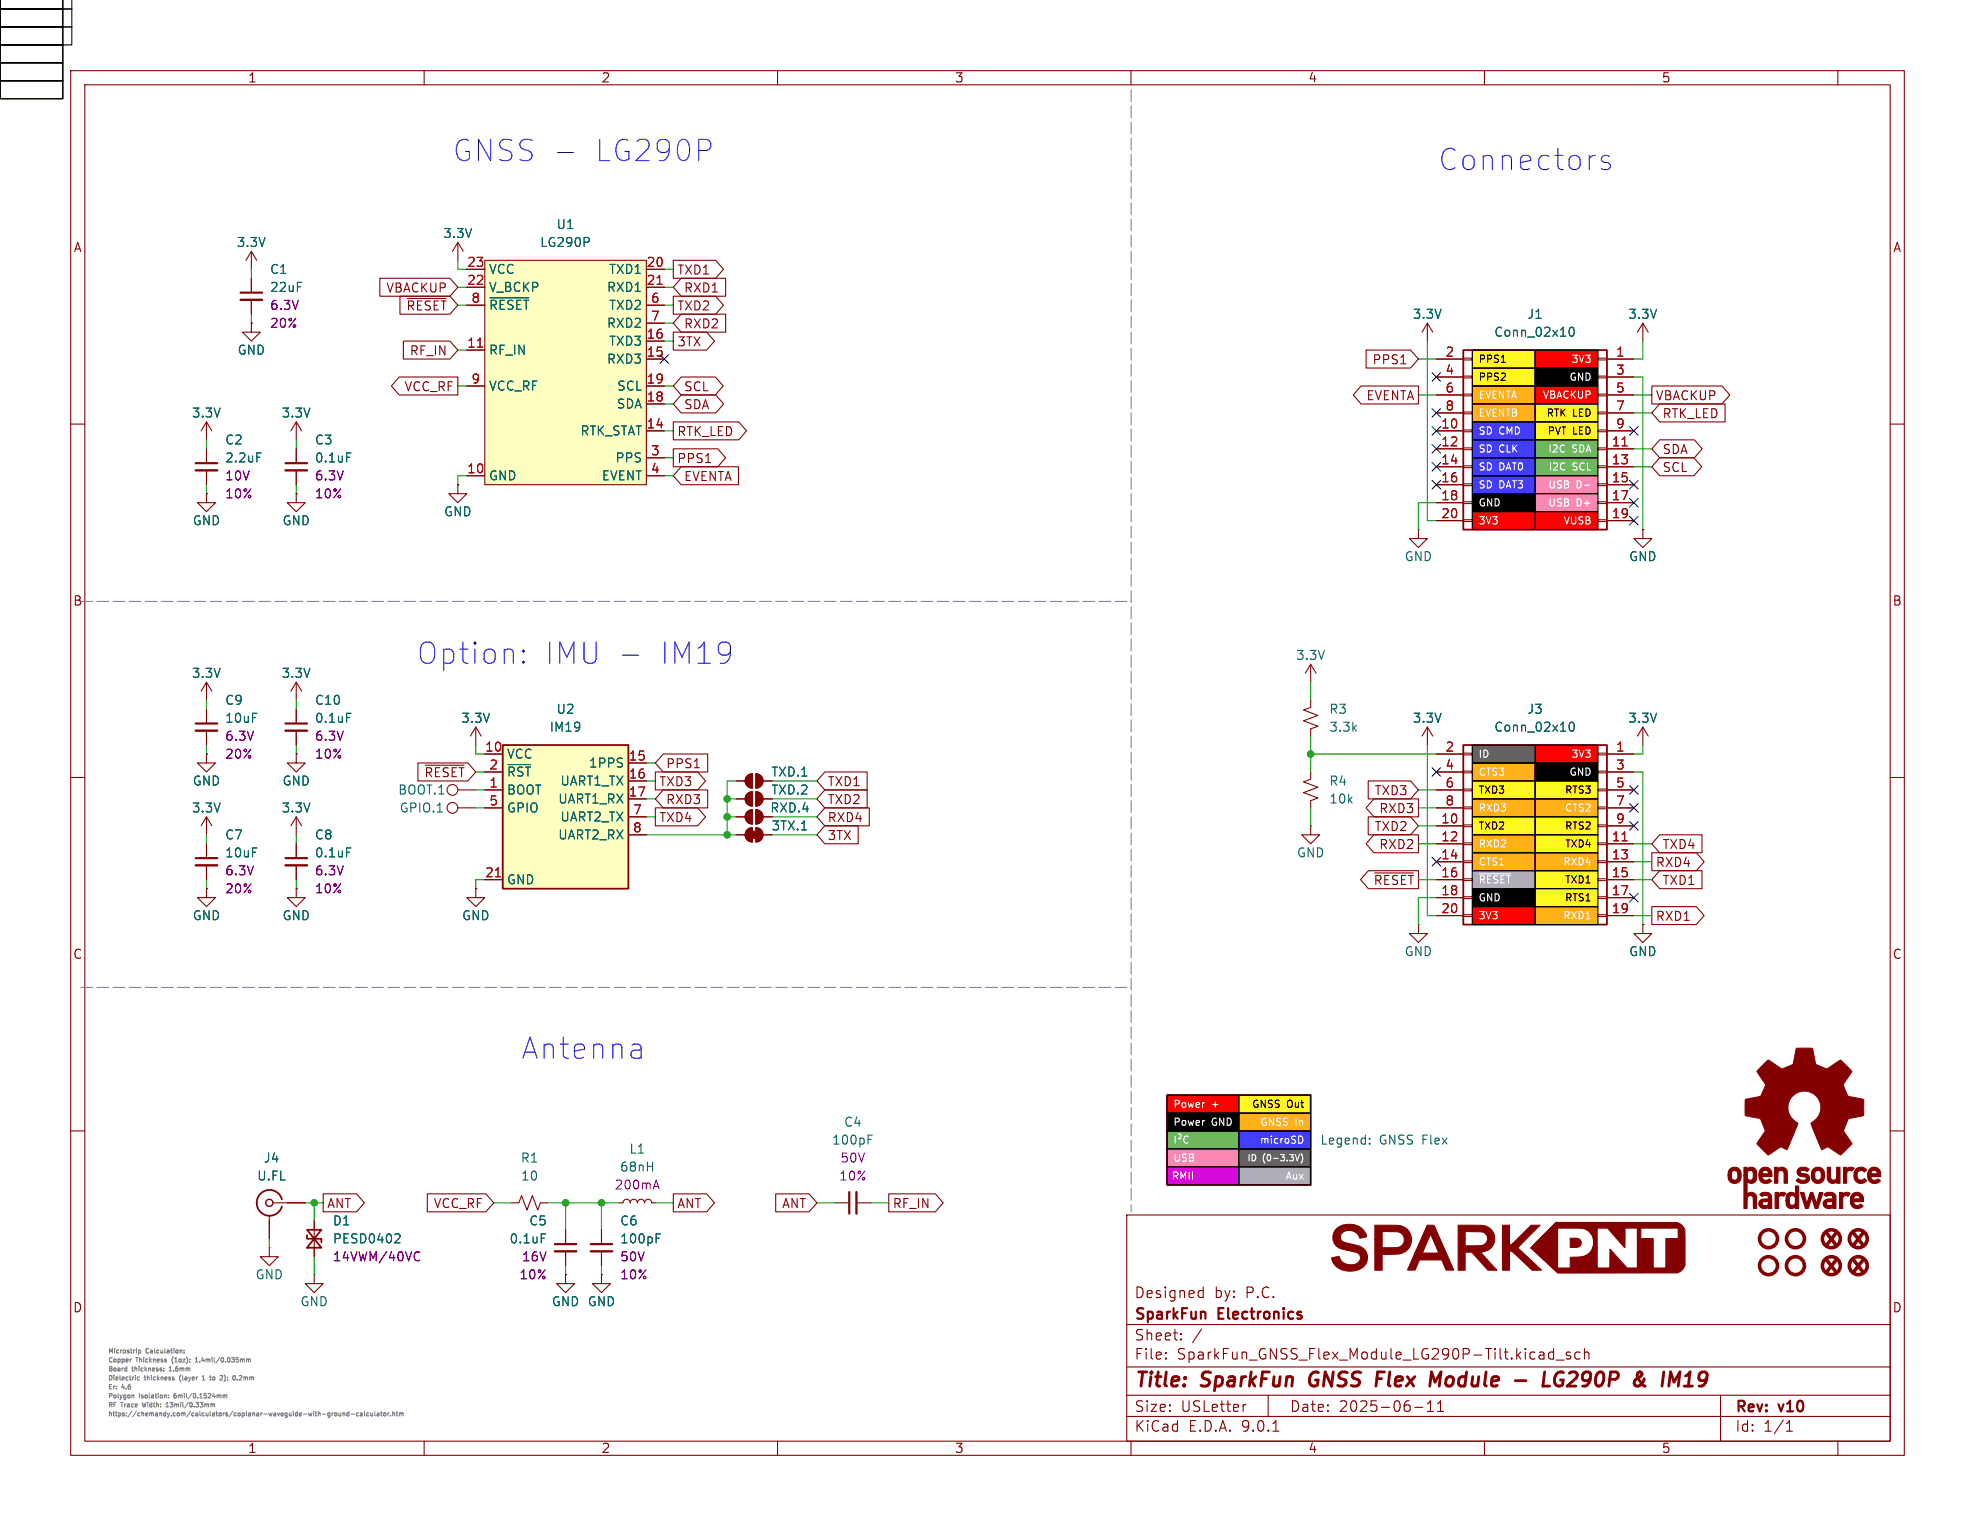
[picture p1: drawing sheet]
<svg xmlns="http://www.w3.org/2000/svg" width="279mm" height="216mm" viewBox="0 0 279 216" stroke-linecap="round" stroke-linejoin="round" font-family="sans-serif">
<defs><g id="words">
<g font-size="4.2" fill="#0000c2">
<text x="64" y="23.1">GNSS -</text>
<text x="83.9" y="23.1">LG290P</text>
<text x="203.5" y="24.3">Connectors</text>
<text x="59" y="94.2">Option:</text>
<text x="77" y="94.2">IMU -</text>
<text x="93" y="94.2">IM19</text>
<text x="73.8" y="150.1">Antenna</text>
</g>
<g font-size="3.5" fill="#840000">
<text x="257.6" y="177">x x</text>
<text x="257.6" y="180.8">x x</text>
</g>
<g font-size="2.8" fill="#840000">
<text x="160.4" y="196.8">Title:</text>
<text x="170.1" y="196.8">SparkFun</text>
<text x="186.1" y="196.8">GNSS</text>
<text x="196.3" y="196.8">Flex</text>
<text x="204.7" y="196.8">Module</text>
<text x="217.5" y="196.8">-</text>
<text x="222.3" y="196.8">LG290P</text>
<text x="236" y="196.8">&amp;</text>
<text x="240.8" y="196.8">IM19</text>
</g>
<g font-size="2.1" fill="#840000">
<text x="160.4" y="183.9">Designed</text>
<text x="171.8" y="183.9">by:</text>
<text x="176.3" y="183.9">P.C.</text>
<text x="160.4" y="189.9">Sheet:</text>
<text x="160.4" y="187.1">SparkFun</text>
<text x="172.4" y="187.1">Electronics</text>
<text x="160.4" y="192.6">File:</text>
<text x="166.5" y="192.6">SparkFun_GNSS_Flex_Module_LG290P-Tilt.kicad_sch</text>
<text x="160.4" y="202.8">KiCad</text>
<text x="160.4" y="200">Size:</text>
<text x="167.1" y="200">USLetter</text>
<text x="168.1" y="202.8">E.D.A.</text>
<text x="175.7" y="202.8">9.0.1</text>
<text x="182.4" y="200">Date:</text>
<text x="189.4" y="200">2025-06-11</text>
<text x="245.4" y="200.2">Rev:</text>
<text x="245.4" y="202.8">Id:</text>
<text x="249.5" y="202.8">1/1</text>
<text x="251.8" y="200.2">v10</text>
</g>
<g font-size="1.8" fill="#840000">
<text x="35" y="11.9">1</text>
<text x="85" y="11.9">2</text>
<text x="135" y="11.9">3</text>
<text x="185" y="11.9">4</text>
<text x="235" y="11.9">5</text>
<text x="10.3" y="35.9">A</text>
<text x="267.7" y="35.9">A</text>
<text x="54.6" y="41.6">VBACKUP</text>
<text x="95.7" y="39.1">TXD1</text>
<text x="96.7" y="41.6">RXD1</text>
<text x="95.7" y="44.1">TXD2</text>
<text x="96.7" y="46.7">RXD2</text>
<text x="57.9" y="50.5">RF_IN</text>
<text x="95.7" y="49.2">3TX</text>
<text x="194.1" y="51.8">PPS1</text>
<text x="57.1" y="55.6">VCC_RF</text>
<text x="96.7" y="55.6">SCL</text>
<text x="96.7" y="58.1">SDA</text>
<text x="193.2" y="56.8">EVENTA</text>
<text x="234.2" y="56.8">VBACKUP</text>
<text x="235.1" y="59.4">RTK_LED</text>
<text x="95.7" y="65.7">PPS1</text>
<text x="95.7" y="61.9">RTK_LED</text>
<text x="235.1" y="64.5">SDA</text>
<text x="96.7" y="68.3">EVENTA</text>
<text x="235.1" y="67">SCL</text>
<text x="10.3" y="85.9">B</text>
<text x="267.7" y="85.9">B</text>
<text x="93.2" y="111.4">TXD3</text>
<text x="94.1" y="114">RXD3</text>
<text x="94.1" y="108.9">PPS1</text>
<text x="117" y="111.4">TXD1</text>
<text x="117" y="114">TXD2</text>
<text x="194.4" y="112.7">TXD3</text>
<text x="93.2" y="116.5">TXD4</text>
<text x="117" y="116.5">RXD4</text>
<text x="117" y="119.1">3TX</text>
<text x="194.4" y="117.8">TXD2</text>
<text x="195" y="115.3">RXD3</text>
<text x="194.2" y="125.4">~{RESET}</text>
<text x="195" y="120.3">RXD2</text>
<text x="234.2" y="122.9">RXD4</text>
<text x="235.1" y="125.4">TXD1</text>
<text x="235.1" y="120.3">TXD4</text>
<text x="234.2" y="130.5">RXD1</text>
<text x="10.3" y="135.9">C</text>
<text x="267.7" y="135.9">C</text>
<text x="46.2" y="171.1">ANT</text>
<text x="61.3" y="171.1">VCC_RF</text>
<text x="95.7" y="171.1">ANT</text>
<text x="110.6" y="171.1">ANT</text>
<text x="126.2" y="171.1">RF_IN</text>
<text x="10.3" y="185.9">D</text>
<text x="267.7" y="185.9">D</text>
<text x="35" y="205.8">1</text>
<text x="85" y="205.8">2</text>
<text x="135" y="205.8">3</text>
<text x="185" y="205.8">4</text>
<text x="235" y="205.8">5</text>
</g>
<g font-size="1.8" fill="#006464">
<text x="33.4" y="35.2">3.3V</text>
<text x="62.6" y="33.9">3.3V</text>
<text x="76.3" y="35.2">LG290P</text>
<text x="78.6" y="32.6">U1</text>
<text x="38.1" y="39">C1</text>
<text x="38.1" y="41.5">22uF</text>
<text x="69.1" y="39">VCC</text>
<text x="69.1" y="41.5">V_BCKP</text>
<text x="85.8" y="41.5">RXD1</text>
<text x="86.1" y="39">TXD1</text>
<text x="69.1" y="44">~{RESET}</text>
<text x="85.8" y="46.6">RXD2</text>
<text x="86.1" y="44">TXD2</text>
<text x="199.8" y="45.3">3.3V</text>
<text x="211.3" y="47.9">Conn_02x10</text>
<text x="216" y="45.3">J1</text>
<text x="230.3" y="45.3">3.3V</text>
<text x="33.5" y="50.4">GND</text>
<text x="69.1" y="50.4">RF_IN</text>
<text x="85.8" y="51.7">RXD3</text>
<text x="86.1" y="49.1">TXD3</text>
<text x="27.1" y="59.3">3.3V</text>
<text x="39.8" y="59.3">3.3V</text>
<text x="69.1" y="55.5">VCC_RF</text>
<text x="87.2" y="58">SDA</text>
<text x="87.2" y="55.5">SCL</text>
<text x="31.8" y="63.1">C2</text>
<text x="31.8" y="65.6">2.2uF</text>
<text x="44.5" y="63.1">C3</text>
<text x="44.5" y="65.6">0.1uF</text>
<text x="82" y="61.8">RTK_STAT</text>
<text x="87" y="65.6">PPS</text>
<text x="69.1" y="68.2">GND</text>
<text x="85" y="68.2">EVENT</text>
<text x="27.2" y="74.5">GND</text>
<text x="39.9" y="74.5">GND</text>
<text x="62.7" y="73.3">GND</text>
<text x="198.6" y="79.6">GND</text>
<text x="230.4" y="79.6">GND</text>
<text x="183.3" y="93.6">3.3V</text>
<text x="27.1" y="96.1">3.3V</text>
<text x="31.8" y="99.9">C9</text>
<text x="39.8" y="96.1">3.3V</text>
<text x="44.5" y="99.9">C10</text>
<text x="78.6" y="101.2">U2</text>
<text x="188" y="101.2">R3</text>
<text x="216" y="101.2">J3</text>
<text x="31.8" y="102.5">10uF</text>
<text x="44.5" y="102.5">0.1uF</text>
<text x="65.2" y="102.5">3.3V</text>
<text x="71.6" y="107.5">VCC</text>
<text x="77.7" y="103.7">IM19</text>
<text x="188" y="103.7">3.3k</text>
<text x="199.8" y="102.5">3.3V</text>
<text x="211.3" y="103.7">Conn_02x10</text>
<text x="230.3" y="102.5">3.3V</text>
<text x="27.2" y="111.4">GND</text>
<text x="39.9" y="111.4">GND</text>
<text x="56.2" y="112.6">BOOT.1</text>
<text x="71.6" y="110.1">~{RST}</text>
<text x="71.6" y="112.6">BOOT</text>
<text x="78.9" y="113.9">UART1_RX</text>
<text x="79.2" y="111.4">UART1_TX</text>
<text x="83.2" y="108.8">1PPS</text>
<text x="109" y="110.1">TXD.1</text>
<text x="109" y="112.6">TXD.2</text>
<text x="188" y="111.4">R4</text>
<text x="188" y="113.9">10k</text>
<text x="27.1" y="115.2">3.3V</text>
<text x="31.8" y="119">C7</text>
<text x="39.8" y="115.2">3.3V</text>
<text x="44.5" y="119">C8</text>
<text x="56.4" y="115.2">GPIO.1</text>
<text x="71.6" y="115.2">GPIO</text>
<text x="78.9" y="119">UART2_RX</text>
<text x="79.2" y="116.4">UART2_TX</text>
<text x="108.9" y="115.2">RXD.4</text>
<text x="109.1" y="117.7">3TX.1</text>
<text x="31.8" y="121.5">10uF</text>
<text x="44.5" y="121.5">0.1uF</text>
<text x="71.6" y="125.3">GND</text>
<text x="183.4" y="121.5">GND</text>
<text x="27.2" y="130.4">GND</text>
<text x="39.9" y="130.4">GND</text>
<text x="65.3" y="130.4">GND</text>
<text x="198.6" y="135.5">GND</text>
<text x="230.4" y="135.5">GND</text>
<text x="119.3" y="159.6">C4</text>
<text x="36.3" y="167.2">U.FL</text>
<text x="37.2" y="164.7">J4</text>
<text x="73.6" y="164.7">R1</text>
<text x="73.6" y="167.2">10</text>
<text x="87.6" y="166">68nH</text>
<text x="88.9" y="163.4">L1</text>
<text x="117.6" y="162.2">100pF</text>
<text x="186.7" y="162.2">Legend:</text>
<text x="195.1" y="162.2">GNSS Flex</text>
<text x="47" y="173.6">D1</text>
<text x="74.8" y="173.6">C5</text>
<text x="87.6" y="173.6">C6</text>
<text x="47" y="176.1">PESD0402</text>
<text x="72" y="176.1">0.1uF</text>
<text x="87.6" y="176.1">100pF</text>
<text x="36.1" y="181.2">GND</text>
<text x="42.4" y="185">GND</text>
<text x="78" y="185">GND GND</text>
</g>
<g font-size="1.8" fill="#a90000">
<text x="66" y="37.8">23</text>
<text x="66" y="40.4">22</text>
<text x="91.4" y="37.8">20</text>
<text x="91.4" y="40.4">21</text>
<text x="66.6" y="42.9">8</text>
<text x="92" y="42.9">6</text>
<text x="92" y="45.5">7</text>
<text x="66" y="49.3">11</text>
<text x="91.4" y="48">16</text>
<text x="91.4" y="50.5">15</text>
<text x="204.4" y="50.5">2</text>
<text x="204.4" y="53.1">4</text>
<text x="228.5" y="50.5">1</text>
<text x="228.5" y="53.1">3</text>
<text x="66.6" y="54.4">9</text>
<text x="91.4" y="54.4">19</text>
<text x="91.4" y="56.9">18</text>
<text x="204.4" y="55.6">6</text>
<text x="204.4" y="58.2">8</text>
<text x="228.5" y="55.6">5</text>
<text x="228.5" y="58.2">7</text>
<text x="91.4" y="60.7">14</text>
<text x="92" y="64.5">3</text>
<text x="203.8" y="60.7">10</text>
<text x="203.8" y="63.2">12</text>
<text x="203.8" y="65.8">14</text>
<text x="227.9" y="63.2">11</text>
<text x="227.9" y="65.8">13</text>
<text x="228.5" y="60.7">9</text>
<text x="66" y="67.1">10</text>
<text x="92" y="67.1">4</text>
<text x="203.8" y="68.3">16</text>
<text x="203.8" y="70.9">18</text>
<text x="227.9" y="68.3">15</text>
<text x="227.9" y="70.9">17</text>
<text x="203.8" y="73.4">20</text>
<text x="227.9" y="73.4">19</text>
<text x="68.5" y="106.4">10</text>
<text x="88.9" y="107.7">15</text>
<text x="204.4" y="106.4">2</text>
<text x="228.5" y="106.4">1</text>
<text x="69.1" y="109">2</text>
<text x="69.1" y="111.5">1</text>
<text x="88.9" y="110.2">16</text>
<text x="88.9" y="112.8">17</text>
<text x="204.4" y="109">4</text>
<text x="204.4" y="111.5">6</text>
<text x="228.5" y="109">3</text>
<text x="228.5" y="111.5">5</text>
<text x="69.1" y="114">5</text>
<text x="89.5" y="117.9">8</text>
<text x="89.5" y="115.3">7</text>
<text x="203.8" y="116.6">10</text>
<text x="203.8" y="119.1">12</text>
<text x="204.4" y="114">8</text>
<text x="227.9" y="119.1">11</text>
<text x="228.5" y="114">7</text>
<text x="228.5" y="116.6">9</text>
<text x="68.5" y="124.2">21</text>
<text x="203.8" y="121.7">14</text>
<text x="203.8" y="124.2">16</text>
<text x="227.9" y="121.7">13</text>
<text x="227.9" y="124.2">15</text>
<text x="203.8" y="126.7">18</text>
<text x="203.8" y="129.3">20</text>
<text x="227.9" y="126.7">17</text>
<text x="227.9" y="129.3">19</text>
</g>
<g font-size="1.8" fill="#840084">
<text x="38.1" y="44">6.3V</text>
<text x="38.1" y="46.6">20%</text>
<text x="31.8" y="68.2">10V</text>
<text x="31.8" y="70.7">10%</text>
<text x="44.5" y="68.2">6.3V</text>
<text x="44.5" y="70.7">10%</text>
<text x="31.8" y="105">6.3V</text>
<text x="31.8" y="107.5">20%</text>
<text x="44.5" y="105">6.3V</text>
<text x="44.5" y="107.5">10%</text>
<text x="31.8" y="124.1">6.3V</text>
<text x="44.5" y="124.1">6.3V</text>
<text x="31.8" y="126.6">20%</text>
<text x="44.5" y="126.6">10%</text>
<text x="118.6" y="167.2">10%</text>
<text x="118.8" y="164.7">50V</text>
<text x="86.9" y="168.5">200mA</text>
<text x="47" y="178.7">14VWM/40VC</text>
<text x="73.7" y="178.7">16V</text>
<text x="87.6" y="178.7">50V</text>
<text x="73.4" y="181.2">10%</text>
<text x="87.6" y="181.2">10%</text>
</g>
<g font-size="1.8" fill="#009600">
<text x="57.4" y="44.1">~{RESET}</text>
<text x="59.9" y="110.2">~{RESET}</text>
</g>
<g font-size="1.4">
<text x="209.1" y="51.5">PPS1</text>
<text x="209.1" y="54.1">PPS2</text>
<text x="218.7" y="59.2">RTK</text>
<text x="222.5" y="59.2">LED</text>
<text x="218.8" y="61.7">PVT LED</text>
<text x="209.1" y="112.5">TXD3</text>
<text x="221.3" y="112.5">RTS3</text>
<text x="209.1" y="117.6">TXD2</text>
<text x="221.3" y="117.6">RTS2</text>
<text x="221.3" y="120.1">TXD4</text>
<text x="221.3" y="125.2">TXD1</text>
<text x="221.3" y="127.7">RTS1</text>
<text x="177" y="156.9">GNSS</text>
<text x="182" y="156.9">Out</text>
</g>
<g font-size="1.4" fill="#fff">
<text x="222.2" y="51.5">3V3</text>
<text x="209.1" y="56.6">EVENTA</text>
<text x="209.1" y="59.2">EVENTB</text>
<text x="218.1" y="56.6">VBACKUP</text>
<text x="221.9" y="54.1">GND</text>
<text x="209.1" y="61.7">SD</text>
<text x="209.1" y="64.2">SD</text>
<text x="212.1" y="61.7">CMD</text>
<text x="212.1" y="64.2">CLK</text>
<text x="218.9" y="64.2">I2C</text>
<text x="222.4" y="64.2">SDA</text>
<text x="209.1" y="66.8">SD</text>
<text x="209.1" y="69.3">SD</text>
<text x="209.1" y="71.9">GND</text>
<text x="212.1" y="66.8">DAT0</text>
<text x="212.1" y="69.3">DAT3</text>
<text x="218.9" y="69.3">USB</text>
<text x="218.9" y="71.9">USB</text>
<text x="218.9" y="66.8">I2C</text>
<text x="222.4" y="66.8">SCL</text>
<text x="223" y="69.3">D-</text>
<text x="223" y="71.9">D+</text>
<text x="209.1" y="74.4">3V3</text>
<text x="221.1" y="74.4">VUSB</text>
<text x="209.1" y="107.4">ID</text>
<text x="222.2" y="107.4">3V3</text>
<text x="209.1" y="110">CTS3</text>
<text x="221.9" y="110">GND</text>
<text x="209.1" y="115">RXD3</text>
<text x="221.3" y="115">CTS2</text>
<text x="209.1" y="120.1">RXD2</text>
<text x="209.1" y="122.7">CTS1</text>
<text x="209.1" y="125.2">~{RESET}</text>
<text x="221" y="122.7">RXD4</text>
<text x="209.1" y="127.7">GND</text>
<text x="209.1" y="130.3">3V3</text>
<text x="221" y="130.3">RXD1</text>
<text x="165.9" y="156.9">Power</text>
<text x="165.9" y="159.5">Power</text>
<text x="171.4" y="156.9">+</text>
<text x="171.4" y="159.5">GND</text>
<text x="178.2" y="159.5">GNSS</text>
<text x="183.2" y="159.5">In</text>
<text x="165.7" y="167.1">RMII</text>
<text x="165.9" y="164.6">USB</text>
<text x="178.1" y="162">microSD</text>
<text x="181.7" y="167.1">Aux</text>
</g>
<g font-size="1.2" fill="#fff">
<text x="176.3" y="164.5">ID</text>
<text x="178.6" y="164.5">(0-3.3V)</text>
</g>
<g font-size=".9" fill="#848484">
<text x="15.2" y="191.5">Microstrip</text>
<text x="20.7" y="191.5">Calculation:</text>
<text x="15.2" y="196.6">Er:</text>
<text x="15.2" y="194.1">Board</text>
<text x="15.2" y="192.8">Copper</text>
<text x="15.2" y="195.3">Dielectric</text>
<text x="15.2" y="197.9">Polygon</text>
<text x="17.3" y="196.6">4.6</text>
<text x="18.8" y="194.1">thickness:</text>
<text x="19.3" y="192.8">Thickness</text>
<text x="19.8" y="197.9">Isolation:</text>
<text x="20.6" y="195.3">thickness</text>
<text x="24.4" y="194.1">1.6mm</text>
<text x="24.7" y="192.8">(1oz):</text>
<text x="25" y="197.9">6mil/0.1524mm</text>
<text x="25.8" y="195.3">(layer</text>
<text x="28.4" y="192.8">1.4mil/0.035mm</text>
<text x="29.4" y="195.3">1</text>
<text x="30.8" y="195.3">to</text>
<text x="32.6" y="195.3">2):</text>
<text x="34.7" y="195.3">0.2mm</text>
<text x="15.2" y="200.4">https://chemandy.com/calculators/coplanar-waveguide-with-ground-calculator.htm</text>
<text x="15.2" y="199.1">RF</text>
<text x="17.2" y="199.1">Trace</text>
<text x="20.6" y="199.1">Width:</text>
<text x="24.2" y="199.1">13mil/0.33mm</text>
</g>
</g></defs>
<g fill="none" stroke="#840000" stroke-width=".15">
<path d="M10 10h259.4v195.9h-259.4zM12 12h255.4v191.9h-255.4zM60 10v2M110 10v2M160 10v2M210 10v2M260 10v2M35.6 35.6l-.8 1.2M35.6 35.6l.7 1.2M35.6 35.6v2.5M41.9 59.7v2.5M41.9 59.7l-.8 1.3"/>
<path d="M41.9 59.7l.8 1.3M10 60h2M41.9 69.9v1.2h1.3l-1.3 1.3-1.3-1.3h1.3M41.9 69.9h.1M232.4 74.9v1.3h-1.3l1.3 1.3 1.3-1.3h-1.3M232.4 74.9h.1M267.4 60h2M41.9 96.5v2.6M41.9 96.5l-.8 1.3M41.9 96.5l.8 1.3M10 110h2M41.9 106.7v1.3h1.3l-1.3 1.2-1.3-1.2h1.3"/>
<path d="M41.9 106.7h.1M41.9 115.6l-.8 1.2M41.9 115.6l.8 1.2M41.9 115.6v2.5M104.1 110.5h1.3M104.1 118.1h1.3M105.7 109.8l.4-.3h.3v2a1.02 1.02 0 0 1-.9-.6 1.02 1.02 0 0 1 .2-1.1zM105.7 117.4l.4-.2 .3-.1v2a1.02 1.02 0 0 1-.9-.6 1.02 1.02 0 0 1 .2-1.1zM106.9 109.5a1.02 1.02 0 0 1 1 1 1.02 1.02 0 0 1-1 1zM106.9 117.1a1.02 1.02 0 0 1 1 1 1.02 1.02 0 0 1-1 1zM107.9 110.5h1.3M107.9 118.1h1.3"/>
<path d="M267.4 110h2M10 160h2M38.1 176.5v1.3h1.3l-1.3 1.3-1.3-1.3h1.3M38.1 176.5h.1M159.4 171.9h108v32h-108zM267.4 160h2M159.4 197.4h108M159.4 193.4h108M159.4 187.4h108M164.9 192.1l.1 .1-.1 .1M164.9 192.1v.1v.1M164.9 191.4v.1"/>
<path d="M164.9 192.1v.2M164.9 191.4h.1l-.1 .1M167.1 189.4v.1v.1M167.1 189.4l-.1 .1 .1 .1M167.1 188.7v.1M167.1 189.4v.2M167.1 188.7h-.1l.1 .1M169.8 182.6l.4 .1M170 188l-1.3 1.9M170.2 182.1v1.5M170.2 183.5l-.4 .1M176.3 198.7l-.3 .1"/>
<path d="M179.4 197.4v3M200.1 199.1h1.2M201.9 199.7h.9M201.9 198.6l.5-.4v1.5M203.4 199.7h.8M203.4 198.6l.4-.4v1.5M219.8 190.8v1.5M219.8 191.4l-.4-.1-.3 .3v.4l.1 .2 .2 .1 .4-.1M220.1 192.4h1.2M222.1 191.4l-.3-.1-.2 .2v.2l.5 .2 .1 .1-.1 .2-.1 .1-.4-.1M223.5 191.4l-.4-.1-.3 .3v.4l.1 .2 .2 .1 .4-.1M224.1 191.4a.37 .37 0 0 1 .7 .1v.8"/>
<path d="M224.1 190.8v1.5M243.4 197.4v6.5M60 203.9v2M110 203.9v2M159.4 200.4h108M160 203.9v2M180.1 202.5h.8M210 203.9v2M252.7 202.5h.9M252.7 201.4l.4-.4v1.5M260 203.9v2"/>
</g>
<path d="M185.5 194.4a1.27 1.27 0 0 0 0 1.6M194.8 195.1h.6M194.9 194.1h1M203 195.5l.9-1.4-.3 2M214.4 195.3h1.5M218.5 194.1l-.2 2M221.2 194.2a.86 .86 0 0 0-1.3 .8 .76 .76 0 0 0 .2 .9 .76 .76 0 0 0 .8 .1l.2-.1v-.7h-.3M235.4 194.1l-.3 2M238.3 196.1h1.1M238.9 194.4l.2-.3-.3 2" fill="none" stroke="#840000" stroke-width=".4"/>
<g fill="#840000" stroke="#840000" stroke-width=".15">
<path d="M105.7 109.8l.4-.3h.3v2a1.02 1.02 0 0 1-.9-.6 1.02 1.02 0 0 1 .2-1.1z"/>
<path d="M106.9 109.5a1.02 1.02 0 0 1 1 1 1.02 1.02 0 0 1-1 1z"/>
<path d="M106.2 117.6h1v1h-1z"/>
<path d="M105.7 117.4l.4-.2 .3-.1v2a1.02 1.02 0 0 1-.9-.6 1.02 1.02 0 0 1 .2-1.1z"/>
<path d="M106.9 117.1a1.02 1.02 0 0 1 1 1 1.02 1.02 0 0 1-1 1z"/>
</g>
<path d="M113.4 117.4h.7" fill="none" stroke="#006464" stroke-width=".15"/>
<path d="M68.6 36.8h22.8v31.8h-22.8z" fill="#ffffc2"/>
<g fill="none" stroke="#840000" stroke-width=".15">
<path d="M64.8 34.3l-.8 1.3M64.8 34.3l.7 1.3M64.8 34.3v2.5M66 38.1h2.6M68.6 36.8h22.8v31.8h-22.8zM91.4 38.1h2.6M35.6 45.7v1.3h1.2l-1.2 1.3-1.3-1.3h1.3M35.6 45.7h.1M66 40.6h2.6M66 43.2h2.6M66 49.5h2.6M66 54.6h2.6"/>
<path d="M91.4 40.6h2.6M91.4 43.2h2.6M91.4 54.6h2.6M91.4 45.7h2.6M91.4 48.3h2.6M91.4 50.8h2.6M91.4 57.2h2.6M66 67.3h2.6M91.4 67.3h2.6M91.4 61h2.6M91.4 64.8h2.6M29.2 96.5l-.8 1.3"/>
<path d="M29.2 96.5l.8 1.3M29.2 96.5v2.6M64.8 111.8h2.5M80 174v2M80 177v2.1M85.1 174v2M85.1 177v2.1M80 180.3v1.3h1.3l-1.3 1.3-1.3-1.3h1.3M80 180.3h.1M85.1 180.3v1.3h1.3l-1.3 1.3-1.3-1.3h1.3M85.1 180.3h.1"/>
<circle cx="64" cy="111.8" r=".76"/>
</g>
<path d="M83.3 33.7v.4M69.3 42.1h5.5M76.6 174.6h.6M92.8 174.6h.6M92.8 175.2h.4" fill="none" stroke="#006464" stroke-width=".15"/>
<path d="M67.6 49.1h.7M93 40.2h.7" fill="none" stroke="#a90000" stroke-width=".15"/>
<path d="M78.5 176h3M83.6 176h3" fill="none" stroke="#840000" stroke-width=".3"/>
<path d="M78.5 177h3M83.6 177h3" fill="none" stroke="#840000" stroke-width=".33"/>
<g fill="#fff820">
<path d="M208.3 49.5h8.9v2.6h-8.9z"/>
<path d="M208.3 52.1h8.9v2.5h-8.9z"/>
</g>
<g fill="#ffb217">
<path d="M208.3 54.6h8.9v2.6h-8.9z"/>
<path d="M208.3 57.2h8.9v2.5h-8.9z"/>
</g>
<g fill="#433dff">
<path d="M208.3 59.7h8.9v2.5h-8.9z"/>
<path d="M208.3 62.2h8.9v2.6h-8.9z"/>
<path d="M208.3 64.8h8.9v2.5h-8.9z"/>
<path d="M208.3 67.3h8.9v2.6h-8.9z"/>
</g>
<path d="M208.3 69.9h8.9v2.5h-8.9z" fill="#000"/>
<g fill="#f00">
<path d="M208.3 72.4h8.9v2.5h-8.9z"/>
<path d="M217.2 49.5h8.9v2.6h-8.9z"/>
</g>
<path d="M217.2 52.1h8.9v2.5h-8.9z" fill="#000"/>
<path d="M217.2 54.6h8.9v2.6h-8.9z" fill="#f00"/>
<g fill="#fff820">
<path d="M217.2 57.2h8.9v2.5h-8.9z"/>
<path d="M217.2 59.7h8.9v2.5h-8.9z"/>
</g>
<g fill="#6cb75a">
<path d="M217.2 62.2h8.9v2.6h-8.9z"/>
<path d="M217.2 64.8h8.9v2.5h-8.9z"/>
</g>
<g fill="#ff88b5">
<path d="M217.2 67.3h8.9v2.6h-8.9z"/>
<path d="M217.2 69.9h8.9v2.5h-8.9z"/>
</g>
<path d="M217.2 72.4h8.9v2.5h-8.9z" fill="#f00"/>
<path d="M207 49.5h20.3v25.4h-20.3zM39.9 169.7a1.81 1.81 0 0 0-2.8-1 1.81 1.81 0 0 0 0 3 1.81 1.81 0 0 0 2.8-1M43.4 174h2.1l-2.1 2.5h2.1zM43.4 174.8v.5h2.1v.5" fill="none" stroke="#840000" stroke-width=".25"/>
<g fill="none" stroke="#840000" stroke-width=".15">
<path d="M35.6 39.4v2M29.2 59.7v2.5M29.2 59.7l-.8 1.3M29.2 59.7l.8 1.3M35.6 42.4v2.1M203.2 50.8h3.8M203.2 53.3h3.8M203.2 55.9h3.8M203.2 58.4h3.8M207 50.7h1.3v.2h-1.3zM207 53.2h1.3v.3h-1.3zM207 55.8h1.3v.2h-1.3z"/>
<path d="M207 58.3h1.3v.2h-1.3zM226.1 50.7h1.2v.2h-1.2zM226.1 53.2h1.2v.3h-1.2zM226.1 55.8h1.2v.2h-1.2zM226.1 58.3h1.2v.2h-1.2zM227.3 50.8h3.8M227.3 53.3h3.8M227.3 55.9h3.8M227.3 58.4h3.8M232.4 45.7l.8 1.3M232.4 45.7l-.8 1.3M232.4 45.7v2.6"/>
<path d="M29.2 69.9v1.2h1.3l-1.3 1.3-1.3-1.3h1.3M29.2 69.9h.1M29.2 63.5v2M29.2 66.5v2.1M41.9 63.5v2M41.9 66.5v2.1M64.8 68.6v1.3h1.2l-1.2 1.2-1.3-1.2h1.3M64.8 68.6h.1M203.2 61h3.8M203.2 63.5h3.8M203.2 66h3.8M203.2 68.6h3.8"/>
<path d="M203.2 71.1h3.8M203.2 73.7h3.8M207 60.8h1.3v.3h-1.3zM207 63.4h1.3v.2h-1.3zM207 65.9h1.3v.3h-1.3zM207 68.5h1.3v.2h-1.3zM207 71h1.3v.2h-1.3zM207 73.5h1.3v.3h-1.3zM226.1 60.8h1.2v.3h-1.2zM226.1 63.4h1.2v.2h-1.2zM226.1 65.9h1.2v.3h-1.2zM226.1 68.5h1.2v.2h-1.2z"/>
<path d="M226.1 71h1.2v.2h-1.2zM226.1 73.5h1.2v.3h-1.2zM227.3 61h3.8M227.3 63.5h3.8M227.3 66h3.8M227.3 68.6h3.8M227.3 71.1h3.8M227.3 73.7h3.8M29.2 106.7v1.3h1.3l-1.3 1.2-1.3-1.2h1.3M29.2 106.7h.1M29.2 100.3v2.1M29.2 103.4v2"/>
<path d="M29.2 115.6v2.5M29.2 115.6l-.8 1.2M29.2 115.6l.8 1.2M41.9 100.3v2.1M41.9 103.4v2M41.9 119.4v2M64.8 114.3h2.5M67.3 102.9l-.8 1.2M67.3 102.9l.8 1.2M67.3 102.9v2.5M41.9 125.7v1.3h1.3l-1.3 1.3-1.3-1.3h1.3M41.9 125.7h.1"/>
<path d="M41.9 122.4v2.1M38.1 172v3.3M38.6 170.2h4.6M44.4 172.7v5.1M72.4 170.2h1l.4-1 .7 2 .8-2 .8 2 .4-1h1M87.6 170.2h.5a.51 .51 0 0 1 .5-.5 .51 .51 0 0 1 .6 .5 .51 .51 0 0 1 .5-.5 .51 .51 0 0 1 .5 .5 .51 .51 0 0 1 .5-.5 .51 .51 0 0 1 .5 .5 .51 .51 0 0 1 .5-.5 .51 .51 0 0 1 .5 .5h.5M118.1 170.2h2M121.2 170.2h2M44.4 180.3v1.3h1.3l-1.3 1.3-1.2-1.3h1.2M44.4 180.3h.1"/>
<circle cx="64" cy="114.3" r=".76"/>
</g>
<g fill="none" stroke="#000001" stroke-width=".15">
<path d="M8.9 -.1v1.4h-8.9v-1.4l-.1 14.1M0 1.3h8.9v2.5h-8.9zM0 3.8h8.9v2.6h-8.9zM0 6.4h8.9v2.5h-8.9zM0 8.9h8.9v2.5h-8.9zM0 11.4h8.9v2.6h-8.9zM208.3 49.5h8.9v2.6h-8.9zM208.3 52.1h8.9v2.5h-8.9zM208.3 54.6h8.9v2.6h-8.9zM208.3 57.2h8.9v2.5h-8.9zM208.3 59.7h8.9v2.5h-8.9zM217.2 49.5h8.9v2.6h-8.9z"/>
<path d="M217.2 52.1h8.9v2.5h-8.9zM217.2 54.6h8.9v2.6h-8.9zM217.2 57.2h8.9v2.5h-8.9zM217.2 59.7h8.9v2.5h-8.9zM208.3 62.2h8.9v2.6h-8.9zM208.3 64.8h8.9v2.5h-8.9zM208.3 67.3h8.9v2.6h-8.9zM208.3 69.9h8.9v2.5h-8.9zM208.3 72.4h8.9v2.5h-8.9zM217.2 62.2h8.9v2.6h-8.9zM217.2 64.8h8.9v2.5h-8.9zM217.2 67.3h8.9v2.6h-8.9z"/>
<path d="M217.2 69.9h8.9v2.5h-8.9zM217.2 72.4h8.9v2.5h-8.9z"/>
</g>
<path d="M212.4 51.3h.6" fill="none" stroke="#000" stroke-width=".15"/>
<path d="M224.1 68.7h.8" fill="none" stroke="#fff" stroke-width=".15"/>
<path d="M229.5 63.1h.7" fill="none" stroke="#a90000" stroke-width=".15"/>
<path d="M222.1 46.4l.2-.1a.69 .69 0 0 1 .3 1.1l-.2 .2a.69 .69 0 0 1-.3-1.2zM36.3 64.1h.6M49 64.1h.6M49 100.9h.6M49 120h.6M56.1 174.6h.4l.1 .3-.1 .2-.7 .7h.8M122.8 161.2h.4M122.8 160.6h.6" fill="none" stroke="#006464" stroke-width=".15"/>
<path d="M34 41.4h3.1M27.7 65.5h3M40.4 65.5h3M27.7 102.4h3M40.4 102.4h3M40.4 121.4h3M120.1 168.7v3" fill="none" stroke="#840000" stroke-width=".3"/>
<path d="M34 42.4h3.1M27.7 66.5h3M40.4 66.5h3M27.7 103.4h3M40.4 103.4h3M40.4 122.4h3M121.2 168.7v3" fill="none" stroke="#840000" stroke-width=".33"/>
<path d="M58.7 178.2a.44 .44 0 0 0 .7 .1M59.4 177.2h-.1a.46 .46 0 0 0-.6 .1M92.5 167.9h.6M92.8 166.9l.5 1.3" fill="none" stroke="#840084" stroke-width=".15"/>
<circle cx="38.1" cy="170.2" r=".51" fill="none" stroke="#840000" stroke-width=".2"/>
<path d="M71.1 105.4h17.8v20.3h-17.8z" fill="#ffffc2"/>
<path d="M71.1 105.4h17.8v20.3h-17.8z" fill="none" stroke="#840000" stroke-width=".25"/>
<g fill="none" stroke="#840000" stroke-width=".15">
<path d="M201.9 45.7l.8 1.3M201.9 45.7l-.7 1.3M201.9 45.7v2.6M200.7 74.9v1.3h-1.3l1.3 1.3 1.2-1.3h-1.2M200.7 74.9h.1M185.4 99.1v1l-1 .4 2 .7-2 .8 2 .7-1 .4v1M185.4 94l.8 1.3M185.4 94l-.7 1.3M185.4 94v2.5M29.2 119.4v2M68.6 109.2h2.5M68.6 111.8h2.5"/>
<path d="M68.6 114.3h2.5M68.6 106.7h2.5M88.9 108h2.5M88.9 110.5h2.5M88.9 113h2.5M88.9 118.1h2.5M88.9 115.6h2.5M104.1 113h1.3M104.1 115.6h1.3M105.7 114.9l.4-.3h.3v2a1.02 1.02 0 0 1-.9-.6 1.02 1.02 0 0 1 .2-1.1zM105.7 112.3l.4-.2 .3-.1v2a1.02 1.02 0 0 1-.9-.6 1.02 1.02 0 0 1 .2-1.1zM106.9 114.6a1.02 1.02 0 0 1 1 1 1.02 1.02 0 0 1-1 1z"/>
<path d="M106.9 112a1.02 1.02 0 0 1 1 1 1.02 1.02 0 0 1-1 1zM107.9 113h1.3M107.9 115.6h1.3M201.9 102.9v2.5M201.9 102.9l.8 1.2M201.9 102.9l-.7 1.2M29.2 125.7v1.3h1.3l-1.3 1.3-1.3-1.3h1.3M29.2 125.7h.1M29.2 122.4v2.1M67.3 125.7v1.3h1.3l-1.3 1.3-1.3-1.3h1.3M67.3 125.7h.1M68.6 124.5h2.5"/>
</g>
<path d="M71.9 108.2h3.1" fill="none" stroke="#006464" stroke-width=".15"/>
<path d="M70.1 124h.7" fill="none" stroke="#a90000" stroke-width=".15"/>
<g fill="#840000" stroke="#840000" stroke-width=".15">
<path d="M105.7 114.9l.4-.3h.3v2a1.02 1.02 0 0 1-.9-.6 1.02 1.02 0 0 1 .2-1.1z"/>
<path d="M106.9 114.6a1.02 1.02 0 0 1 1 1 1.02 1.02 0 0 1-1 1z"/>
<path d="M105.7 112.3l.4-.2 .3-.1v2a1.02 1.02 0 0 1-.9-.6 1.02 1.02 0 0 1 .2-1.1z"/>
<path d="M106.9 112a1.02 1.02 0 0 1 1 1 1.02 1.02 0 0 1-1 1z"/>
</g>
<path d="M27.7 121.4h3" fill="none" stroke="#840000" stroke-width=".3"/>
<path d="M27.7 122.4h3" fill="none" stroke="#840000" stroke-width=".33"/>
<circle cx="250.2" cy="179.1" r="1.27" fill="none" stroke="#840000" stroke-width=".51"/>
<path d="M208.3 105.4h8.9v2.6h-8.9z" fill="#636063"/>
<path d="M208.3 108h8.9v2.5h-8.9z" fill="#ffb217"/>
<path d="M208.3 110.5h8.9v2.5h-8.9z" fill="#fff820"/>
<path d="M208.3 113h8.9v2.6h-8.9z" fill="#ffb217"/>
<path d="M208.3 115.6h8.9v2.5h-8.9z" fill="#fff820"/>
<g fill="#ffb217">
<path d="M208.3 118.1h8.9v2.6h-8.9z"/>
<path d="M208.3 120.7h8.9v2.5h-8.9z"/>
</g>
<path d="M208.3 123.2h8.9v2.5h-8.9z" fill="#b0abb0"/>
<path d="M208.3 125.7h8.9v2.6h-8.9z" fill="#000"/>
<g fill="#f00">
<path d="M208.3 128.3h8.9v2.5h-8.9z"/>
<path d="M217.2 105.4h8.9v2.6h-8.9z"/>
</g>
<path d="M217.2 108h8.9v2.5h-8.9z" fill="#000"/>
<path d="M217.2 110.5h8.9v2.5h-8.9z" fill="#fff820"/>
<path d="M217.2 113h8.9v2.6h-8.9z" fill="#ffb217"/>
<g fill="#fff820">
<path d="M217.2 115.6h8.9v2.5h-8.9z"/>
<path d="M217.2 118.1h8.9v2.6h-8.9z"/>
</g>
<path d="M217.2 120.7h8.9v2.5h-8.9z" fill="#ffb217"/>
<g fill="#fff820">
<path d="M217.2 123.2h8.9v2.5h-8.9z"/>
<path d="M217.2 125.7h8.9v2.6h-8.9z"/>
</g>
<path d="M217.2 128.3h8.9v2.5h-8.9z" fill="#ffb217"/>
<path d="M207 105.4h20.3v25.4h-20.3z" fill="none" stroke="#840000" stroke-width=".25"/>
<g fill="none" stroke="#840000" stroke-width=".15">
<path d="M203.2 106.7h3.8M203.2 109.2h3.8M203.2 111.8h3.8M203.2 114.3h3.8M203.2 116.8h3.8M203.2 119.4h3.8M207 106.6h1.3v.2h-1.3zM207 109.1h1.3v.2h-1.3zM207 111.6h1.3v.3h-1.3zM207 114.2h1.3v.2h-1.3zM207 116.7h1.3v.3h-1.3zM207 119.3h1.3v.2h-1.3z"/>
<path d="M226.1 106.6h1.2v.2h-1.2zM226.1 109.1h1.2v.2h-1.2zM226.1 111.6h1.2v.3h-1.2zM226.1 114.2h1.2v.2h-1.2zM226.1 116.7h1.2v.3h-1.2zM226.1 119.3h1.2v.2h-1.2zM227.3 106.7h3.8M227.3 109.2h3.8M227.3 111.8h3.8M227.3 114.3h3.8M227.3 116.8h3.8M227.3 119.4h3.8"/>
<path d="M203.2 121.9h3.8M203.2 124.5h3.8M203.2 127h3.8M203.2 129.5h3.8M207 121.8h1.3v.2h-1.3zM207 124.3h1.3v.3h-1.3zM207 126.9h1.3v.2h-1.3zM207 129.4h1.3v.3h-1.3zM226.1 121.8h1.2v.2h-1.2zM226.1 124.3h1.2v.3h-1.2zM226.1 126.9h1.2v.2h-1.2zM226.1 129.4h1.2v.3h-1.2z"/>
<path d="M227.3 121.9h3.8M227.3 124.5h3.8M227.3 127h3.8M227.3 129.5h3.8"/>
</g>
<g fill="none" stroke="#000001" stroke-width=".15">
<path d="M8.9 -.1v1.4h-8.9v-1.4l-.1 14.1M0 1.3h8.9v2.5h-8.9zM0 3.8h8.9v2.6h-8.9zM0 6.4h8.9v2.5h-8.9zM0 8.9h8.9v2.5h-8.9zM0 11.4h8.9v2.6h-8.9zM208.3 105.4h8.9v2.6h-8.9zM208.3 108h8.9v2.5h-8.9zM208.3 110.5h8.9v2.5h-8.9zM208.3 113h8.9v2.6h-8.9zM208.3 115.6h8.9v2.5h-8.9zM208.3 118.1h8.9v2.6h-8.9z"/>
<path d="M217.2 105.4h8.9v2.6h-8.9zM217.2 108h8.9v2.5h-8.9zM217.2 110.5h8.9v2.5h-8.9zM217.2 113h8.9v2.6h-8.9zM217.2 115.6h8.9v2.5h-8.9zM217.2 118.1h8.9v2.6h-8.9zM208.3 120.7h8.9v2.5h-8.9zM208.3 123.2h8.9v2.5h-8.9zM208.3 125.7h8.9v2.6h-8.9zM208.3 128.3h8.9v2.5h-8.9zM217.2 120.7h8.9v2.5h-8.9zM217.2 123.2h8.9v2.5h-8.9z"/>
<path d="M217.2 125.7h8.9v2.6h-8.9zM217.2 128.3h8.9v2.5h-8.9z"/>
</g>
<path d="M209.3 123.6h4.4" fill="none" stroke="#fff" stroke-width=".15"/>
<path d="M229.5 119h.7" fill="none" stroke="#a90000" stroke-width=".15"/>
<path d="M222.1 102.3l.2-.1a.69 .69 0 0 1 .3 1.1l-.2 .1a.69 .69 0 0 1-.3-1.1z" fill="none" stroke="#006464" stroke-width=".15"/>
<path d="M165.1 154.9h10.2v2.6h-10.2z" fill="#f00"/>
<path d="M165.1 157.5h10.2v2.5h-10.2z" fill="#000"/>
<path d="M165.1 160h10.2v2.6h-10.2z" fill="#6cb75a"/>
<path d="M165.1 162.6h10.2v2.5h-10.2z" fill="#ff88b5"/>
<path d="M165.1 165.1h10.2v2.5h-10.2z" fill="#d109ff"/>
<path d="M175.3 154.9h10.1v2.6h-10.1z" fill="#fff820"/>
<path d="M175.3 157.5h10.1v2.5h-10.1z" fill="#ffb217"/>
<path d="M175.3 160h10.1v2.6h-10.1z" fill="#433dff"/>
<path d="M175.3 162.6h10.1v2.5h-10.1z" fill="#636063"/>
<path d="M175.3 165.1h10.1v2.5h-10.1z" fill="#b0abb0"/>
<path d="M165.1 154.9h20.3v12.7h-20.3z" fill="none" stroke="#840000" stroke-width=".25"/>
<g fill="none" stroke="#000001" stroke-width=".15">
<path d="M10.2 -.1v1.4h-10.2v-1.4l-.1 6.5M0 1.3h10.2v2.5h-10.2zM0 3.8h10.2v2.6h-10.2zM165.1 154.9h10.2v2.6h-10.2zM165.1 157.5h10.2v2.5h-10.2zM175.3 154.9h10.1v2.6h-10.1zM175.3 157.5h10.1v2.5h-10.1zM165.1 160h10.2v2.6h-10.2zM165.1 162.6h10.2v2.5h-10.2zM165.1 165.1h10.2v2.5h-10.2zM175.3 160h10.1v2.6h-10.1zM175.3 162.6h10.1v2.5h-10.1z"/>
<path d="M175.3 165.1h10.1v2.5h-10.1z"/>
</g>
<path d="M166.3 160.7v1.1M166.7 160.5l.2-.1 .2 .2-.1 .2-.3 .3h.4M168.1 160.8a.48 .48 0 0 0-.7 .4 .48 .48 0 0 0 .5 .6l.2-.1M183.2 163.3l.3 .9 .3-.9M183.7 160.7a.51 .51 0 0 1 .6 .5 .51 .51 0 0 1-.6 .6M184 163.2a1.02 1.02 0 0 1 0 1.4" fill="none" stroke="#fff" stroke-width=".15"/>
<g fill="none" stroke="#006464" stroke-width=".15">
<path d="M83.3 33.7v.4M69.3 42.1h5.5M222.1 46.4l.2-.1a.69 .69 0 0 1 .3 1.1l-.2 .2a.69 .69 0 0 1-.3-1.2zM36.3 64.1h.6M49 64.1h.6M49 100.9h.6M49 120h.6M71.9 108.2h3.1M113.4 117.4h.7M222.1 102.3l.2-.1a.69 .69 0 0 1 .3 1.1l-.2 .1a.69 .69 0 0 1-.3-1.1zM56.1 174.6h.4l.1 .3-.1 .2-.7 .7h.8M76.6 174.6h.6"/>
<path d="M92.8 174.6h.6M92.8 175.2h.4M193.8 161.7v.2M193.8 161.1v.1"/>
</g>
<g fill="none" stroke="#840000" stroke-width=".15">
<path d="M35.6 39.4v2M53.7 39.4h10l1.1 1.2-1.1 1.3h-10zM66 38.1h2.6M91.4 38.1h2.6M95.2 36.8h6l1.2 1.3-1.2 1.3h-6zM96.4 39.4h6.3v2.5h-6.3l-1.2-1.3zM35.6 45.7h.1M35.6 42.4v2.1M56.5 53.3h8.3v2.6h-8.3l-1.1-1.3zM56.6 41.9h7.1l1.1 1.3-1.1 1.3h-7.1zM57.1 48.3h6.6l1.1 1.2-1.1 1.3h-6.6zM57.6 42.2h5.5"/>
<path d="M66 40.6h2.6M66 43.2h2.6M66 49.5h2.6M66 54.6h2.6M91.4 50.8h2.6M91.4 40.6h2.6M91.4 43.2h2.6M91.4 54.6h2.6M91.4 45.7h2.6M91.4 48.3h2.6M91.4 57.2h2.6M95.2 41.9h6l1.2 1.3-1.2 1.3h-6z"/>
<path d="M95.2 59.7h9.3l1.1 1.3-1.1 1.2h-9.3zM95.2 47h4.8l1.1 1.3-1.1 1.2h-4.8zM96.4 44.4h6.3v2.6h-6.3l-1.2-1.3zM96.4 53.3h4.8l1.1 1.3-1.1 1.3h-4.8l-1.2-1.3zM96.4 55.9h4.9l1.1 1.3-1.1 1.2h-4.9l-1.2-1.2zM192.6 54.6h8.1v2.6h-8.1l-1.2-1.3zM193.3 49.5h6.2l1.2 1.3-1.2 1.3h-6.2zM198.2 51.5h.7M203.2 50.8h3.8M203.2 53.3h3.8M203.2 55.9h3.8M203.2 58.4h3.8"/>
<path d="M227.3 50.8h3.8M227.3 53.3h3.8M227.3 55.9h3.8M227.3 58.4h3.8M233.7 54.6h9.9l1.1 1.3-1.1 1.3h-9.9zM234.8 57.1h9.2v2.6h-9.2l-1.1-1.3zM29.2 69.9h.1M29.2 63.5v2M29.2 66.5v2.1M41.9 69.9h.1M41.9 63.5v2M41.9 66.5v2.1"/>
<path d="M64.8 68.6h.1M66 67.3h2.6M91.4 61h2.6M91.4 67.3h2.6M91.4 64.8h2.6M95.2 63.5h6.3l1.2 1.3-1.2 1.2h-6.3zM96.4 66h8.1v2.6h-8.1l-1.2-1.3zM99.8 65.4h.7M203.2 61h3.8M203.2 63.5h3.8M203.2 66h3.8M203.2 68.6h3.8"/>
<path d="M203.2 71.1h3.8M203.2 73.7h3.8M227.3 61h3.8M227.3 63.5h3.8M227.3 66h3.8M227.3 68.6h3.8M227.3 71.1h3.8M227.3 73.7h3.8M232.4 74.9h.1M234.8 62.2h4.9l1.1 1.3-1.1 1.3h-4.9l-1.1-1.3zM234.8 64.8h4.8l1.1 1.2-1.1 1.3h-4.8l-1.1-1.3zM29.2 106.7h.1"/>
<path d="M29.2 100.3v2.1M29.2 103.4v2M29.2 119.4v2M41.9 106.7h.1M41.9 100.3v2.1M41.9 103.4v2M41.9 119.4v2M59.1 107.9h7.1l1.1 1.3-1.1 1.3h-7.1zM60.2 108.3h5.5M68.6 109.2h2.5M68.6 111.8h2.5M68.6 114.3h2.5"/>
<path d="M68.6 106.7h2.5M88.9 118.1h2.5M88.9 110.5h2.5M88.9 108h2.5M88.9 113h2.5M88.9 115.6h2.5M92.7 109.2h6l1.1 1.3-1.1 1.3h-6zM92.7 114.3h6l1.1 1.3-1.1 1.2h-6zM93.8 111.8h6.3v2.5h-6.3l-1.1-1.3zM93.8 106.7h6.3v2.5h-6.3l-1.1-1.2zM98.2 108.6h.8M104.1 118.1h1.3"/>
<path d="M104.1 110.5h1.3M104.1 113h1.3M104.1 115.6h1.3M107.9 118.1h1.3M107.9 110.5h1.3M107.9 113h1.3M107.9 115.6h1.3M116.7 109.2h6v2.6h-6l-1.1-1.3zM116.7 111.8h6v2.5h-6l-1.1-1.3zM116.7 114.3h6.3v2.5h-6.3l-1.1-1.2zM116.7 116.8h4.7v2.6h-4.7l-1.1-1.3zM185.4 116.8v1.3h-1.3l1.3 1.3 1.3-1.3h-1.3"/>
<path d="M185.4 116.8h.1M185.4 109.2v1l-1 .4 2 .8-2 .7 2 .8-1 .4v1M193.6 110.5h5.9l1.2 1.3-1.2 1.2h-5.9zM193.6 115.6h5.9l1.2 1.2-1.2 1.3h-5.9zM194.4 113h6.3v2.6h-6.3l-1.1-1.3zM194.4 118.1h6.3v2.6h-6.3l-1.1-1.3zM203.2 109.2h3.8M203.2 111.8h3.8M203.2 114.3h3.8M203.2 106.7h3.8M203.2 116.8h3.8M203.2 119.4h3.8"/>
<path d="M227.3 109.2h3.8M227.3 111.8h3.8M227.3 114.3h3.8M227.3 106.7h3.8M227.3 116.8h3.8M227.3 119.4h3.8M232.4 102.9l.8 1.2M232.4 102.9l-.8 1.2M232.4 102.9v2.5M234.8 118.1h6v2.6h-6l-1.1-1.3zM29.2 125.7h.1M29.2 122.4v2.1"/>
<path d="M41.9 125.7h.1M41.9 122.4v2.1M67.3 125.7h.1M68.6 124.5h2.5M193.6 123.2h7.1v2.5h-7.1l-1.1-1.2zM194.5 123.5h5.5M200.7 130.8v1.3h-1.3l1.3 1.3 1.2-1.3h-1.2M200.7 130.8h.1M203.2 124.5h3.8M203.2 121.9h3.8M203.2 127h3.8M203.2 129.5h3.8"/>
<path d="M227.3 124.5h3.8M227.3 121.9h3.8M227.3 127h3.8M227.3 129.5h3.8M232.4 130.8v1.3h-1.3l1.3 1.3 1.3-1.3h-1.3M232.4 130.8h.1M233.7 120.6h6.3l1.1 1.3-1.1 1.3h-6.3zM233.7 128.3h6.3l1.1 1.2-1.1 1.3h-6.3zM234.8 123.2h6v2.5h-6l-1.1-1.2zM38.1 172.7v2.6M40.6 170.2h2.6M44.4 172.7v1.3"/>
<path d="M44.4 176.5v1.3M45.7 168.9h4.7l1.2 1.3-1.2 1.3h-4.7zM60.4 168.9h8.3l1.1 1.3-1.1 1.3h-8.3zM80 174v2M80 177v2.1M85.1 174v2M85.1 177v2.1M95.2 168.9h4.8l1.1 1.3-1.1 1.3h-4.8zM109.7 168.9h4.8l1.1 1.3-1.1 1.3h-4.8zM125.7 168.9h6.6l1.1 1.3-1.1 1.3h-6.6zM80 180.3h.1M85.1 180.3h.1"/>
</g>
<g fill="#840000" stroke="#840000" stroke-width=".15">
<path d="M189.1 173.8a2.89 2.89 0 0 1 3.9 .4l.3 .7-.9 .3a1.56 1.56 0 0 0-2.7-.6 .8 .8 0 0 0 .7 1.2l1.1 .3a1.86 1.86 0 0 1 1.6 2.9 2.98 2.98 0 0 1-4.5-.4l-.2-.6 1-.2a1.76 1.76 0 0 0 2.9 .6 .87 .87 0 0 0 0-.9 .87 .87 0 0 0-.8-.4l-.3-.1a3.6 3.6 0 0 1-2.2-.8 1.74 1.74 0 0 1 .1-2.4z"/>
<path d="M194.5 173.3l2.5 .1a2.12 2.12 0 0 1 2.3 .9 2.12 2.12 0 0 1-.2 2.5 2.96 2.96 0 0 1-2.4 .7h-1.2v2.2h-1v-4.3h1v1.1h1.1a2.28 2.28 0 0 0 1.7-.3 1.15 1.15 0 0 0 .2-1.4 1.15 1.15 0 0 0-1.3-.5l-1.7-.1v1.2h-1z"/>
<path d="M201.9 173.3h.5a.44 .44 0 0 1 .6 .4l2.7 6h-1.1l-.6-1.4h-3.2l-.6 1.4h-1l1-2.4h3.3l-1.1-2.7-1.2 2.7h-1z"/>
<path d="M206.3 173.3l2.9 .1a1.93 1.93 0 0 1 2.3 1.7 1.93 1.93 0 0 1-2 2.1l2.3 2.5h-1.3l-2.3-2.5h-.9v2.5h-1v-4.4h1v1h1a2.15 2.15 0 0 0 2-.5 1 1 0 0 0 0-1.1 1 1 0 0 0-1-.4l-2-.1v1.1h-1z"/>
<path d="M212.6 173.3h.9v2.8a.74 .74 0 0 0 .8-.4l2.3-2.4h1.3l-3.2 3.3 3.4 3.1h-1.4l-2.7-2.5-.5-.2v2.7h-.9z"/>
<path d="M222.1 175.2h.6a.73 .73 0 0 1 .8 .1 .73 .73 0 0 1 .1 .8l-.3 .3-1.2 .1z"/>
<path d="M220.1 172.9l17.2 .1a1.6 1.6 0 0 1 1.1 1.9v4.1a1.71 1.71 0 0 1-1.1 1.1h-16.9l-3.8-3.5h3.7v2.8h1.8v-1.5h.8a2.2 2.2 0 0 0 2.4-1.3h.6v2.8h1.8l.1-2.7 2.4 2.7h1.4v-4.2h2.3v4.2h1.8v-4.2h1.7v-1.4h-5.3v1.4h-.5v-1.4h-1.7v2.7l-2.5-2.7h-1.5v2.8h-.6a2.04 2.04 0 0 0-2.3-2.8h-2.7v2.8h-3.7z"/>
<path d="M244.7 165.4a.97 .97 0 0 1 1.2-.1 .97 .97 0 0 1 .4 1.1 .94 .94 0 0 1-1 1 .94 .94 0 0 1-.8-1.1h.4a.5 .5 0 0 0 .5 .7 .5 .5 0 0 0 .5-.7 .49 .49 0 0 0-.5-.7 .49 .49 0 0 0-.5 .7h-.4v-.5z"/>
<path d="M246.7 165.2h.5v.2a.81 .81 0 0 1 .9-.2 .81 .81 0 0 1 .4 1v.1a.82 .82 0 0 1-.3 1 .82 .82 0 0 1-1-.1v1.7a.81 .81 0 0 1 1-.1 .81 .81 0 0 1 .3 1v1.2h-.4l-.1-1.2a.47 .47 0 0 0-.4-.7 .47 .47 0 0 0-.4 .7v1.2h-.5v-4.7h.5a.47 .47 0 0 0 .3 .7 .47 .47 0 0 0 .5-.6 .5 .5 0 0 0-.1-.7 .5 .5 0 0 0-.6 0l-.1 .6h-.5z"/>
<path d="M249 169a.99 .99 0 0 1 1.2-.2 .99 .99 0 0 1 .4 1.2v1h-.4v-.2a.8 .8 0 0 1-.9 .1 .8 .8 0 0 1-.5-.7h.5a.47 .47 0 0 0 .5 .3 .47 .47 0 0 0 .4-.5 .76 .76 0 0 0-.9 .2h-.5a.77 .77 0 0 1 1-.6h.4a.4 .4 0 0 0-.1-.5 .4 .4 0 0 0-.5 0l-.2 .1a.3 .3 0 0 1-.4-.2z"/>
<path d="M249.1 165.4a.92 .92 0 0 1 1-.2 .92 .92 0 0 1 .6 .9v.4h-1.4a.58 .58 0 0 0 .4 .5 .58 .58 0 0 0 .6-.2l.3 .3a1.05 1.05 0 0 1-1.3 .2 1.05 1.05 0 0 1-.5-1.2h1.4a.47 .47 0 0 0-.5-.5 .47 .47 0 0 0-.4 .5h-.5z"/>
<path d="M251 165.2h.5v.2a.84 .84 0 0 1 1-.1 .84 .84 0 0 1 .4 1v1.1h-.5v-1.1a.48 .48 0 0 0-.4-.7 .48 .48 0 0 0-.5 .7v1.1h-.5z"/>
<path d="M251.1 168.7h.5v.2a.78 .78 0 0 1 1.1 0l-.4 .4a.48 .48 0 0 0-.5 0 .48 .48 0 0 0-.2 .5v1.2h-.5z"/>
<path d="M254 167.8h.5v3.2h-.5v-.2a.8 .8 0 0 1-1 .1 .8 .8 0 0 1-.3-.9v-.2h.4a.48 .48 0 0 0 .5 .7 .48 .48 0 0 0 .4-.7 .48 .48 0 0 0-.4-.7 .48 .48 0 0 0-.5 .7h-.4a.83 .83 0 0 1 .3-1 .83 .83 0 0 1 1 .1z"/>
<path d="M254.4 165.3l.5-.2a1.28 1.28 0 0 1 1.1 .3l-.3 .4-.2-.1a.46 .46 0 0 0-.5-.2 .46 .46 0 0 0-.3 .4l.2 .1a.8 .8 0 0 1 1.1 .9 1.17 1.17 0 0 1-1.8 .2l-.1-.1 .3-.3a.79 .79 0 0 0 1.1 .1v-.1a.63 .63 0 0 0-.7-.2 .64 .64 0 0 1-.5-.5 .64 .64 0 0 1 .1-.7z"/>
<path d="M254.7 168.7h.5l.4 1.5 .4-1.2a.29 .29 0 0 1 .5-.3l.5 1.5 .4-1.5h.5l-.7 2.3h-.4l-.5-1.6-.4 1.3a.25 .25 0 0 1-.3 .3h-.2z"/>
<path d="M256.6 165.3a.98 .98 0 0 1 1.2 0 .98 .98 0 0 1 .3 1.2 .92 .92 0 0 1-.9 .9 .92 .92 0 0 1-.9-1h.4a.49 .49 0 0 0 .6 .6 .49 .49 0 0 0 .4-.7 .49 .49 0 0 0-.5-.7 .49 .49 0 0 0-.5 .6v.2h-.4v-.7z"/>
<path d="M258.1 169a1.08 1.08 0 0 1 1.6 .2v1.8h-.4v-.2a.81 .81 0 0 1-1.4-.5h.5a.5 .5 0 0 0 .4 .3 .5 .5 0 0 0 .5-.4v-.2h-.4l-.4 .1-.1 .2h-.5a.77 .77 0 0 1 1-.7h.4a.4 .4 0 0 0-.1-.4 .4 .4 0 0 0-.5-.1l-.3 .2z"/>
<path d="M258.5 165.2h.5v1.1a.46 .46 0 0 0 .3 .7 .46 .46 0 0 0 .5-.6v-1.2h.5v2.2h-.5v-.2a.81 .81 0 0 1-1.3-.3z"/>
<path d="M249.7 150.4l.5-.4 1.5 1a.48 .48 0 0 0 .8 .1l.6-.3a.7 .7 0 0 0 .7-.9l.3-1.6h2.2l.1 .1 .4 1.7a.58 .58 0 0 0 .6 .7l.7 .3a.47 .47 0 0 0 .7-.1l1.3-.9a.29 .29 0 0 1 .3-.1 .29 .29 0 0 1 .3 .2l1.3 1.4-1.2 1.9 .5 1.3a.48 .48 0 0 0 .6 .4l1.8 .4v1.8a.36 .36 0 0 1-.1 .4 .36 .36 0 0 1-.4 .1l-1.7 .4-.5 1.2a.61 .61 0 0 0 .1 1l.9 1.3-.2 .2-1.4 1.4-1.3-.8a.58 .58 0 0 0-.7-.3l-.6 .4-.1-.1-1.4-3.4a.24 .24 0 0 1-.1-.3 .24 .24 0 0 1 .2-.2 2.34 2.34 0 0 0 .5-3.5 2.34 2.34 0 0 0-3.6 .2 2.34 2.34 0 0 0 1 3.5l-1.5 3.7-.5-.2a.48 .48 0 0 0-.8 .1l-1.3 .9-1.4-1.3a.35 .35 0 0 1-.3-.3 .35 .35 0 0 1 .3-.4l.7-1a.55 .55 0 0 0 .1-.9l-.4-.8a.51 .51 0 0 0-.6-.5l-1.7-.4v-.5v-1.7l1.7-.4a.65 .65 0 0 0 .8-.7l.2-.6a.48 .48 0 0 0 0-.7l-1.1-1.6z"/>
<path d="M260.2 168.7h.5v.3a.69 .69 0 0 1 1-.1l-.3 .4a.51 .51 0 0 0-.6 0 .51 .51 0 0 0-.1 .6v1.1h-.5z"/>
<path d="M260.8 165.2h.4v.2l.5-.3 .4 .1 .2 .1-.1 .2a.27 .27 0 0 1-.5 .1 .42 .42 0 0 0-.4 .6l-.1 1.2h-.4z"/>
<path d="M262.1 168.9a.98 .98 0 0 1 1.2 0 .98 .98 0 0 1 .3 1.1h-1.4a.58 .58 0 0 0 .4 .6 .58 .58 0 0 0 .7-.2l.3 .2a1.05 1.05 0 0 1-1.3 .3 1.05 1.05 0 0 1-.5-1.3h1.4a.47 .47 0 0 0-.5-.5 .47 .47 0 0 0-.5 .5h-.4l.1-.4z"/>
<path d="M262.6 165.4a1.05 1.05 0 0 1 1.5 .1l-.3 .3a.6 .6 0 0 0-.8-.1 .6 .6 0 0 0-.3 .7 .57 .57 0 0 0 .4 .5 .57 .57 0 0 0 .7-.2l.2 .3a1.03 1.03 0 0 1-1.3 .3 1.03 1.03 0 0 1-.4-1.3z"/>
<path d="M264.6 165.3a.99 .99 0 0 1 1.1 0 .99 .99 0 0 1 .4 1.2h-1.4a.64 .64 0 0 0 1 .3l.3 .3a1.05 1.05 0 0 1-1.3 .2 1.05 1.05 0 0 1-.5-1.2h1.4a.47 .47 0 0 0-.5-.5 .47 .47 0 0 0-.4 .5h-.5l.1-.4z"/>
</g>
<g fill="none" stroke="#840000" stroke-width=".51">
<circle cx="250.2" cy="175.3" r="1.27"/>
<circle cx="254" cy="179.1" r="1.27"/>
<circle cx="254" cy="175.3" r="1.27"/>
</g>
<path d="M160 12.7v158.8M11.4 85.1h148.6M11.4 139.7h148.6" fill="none" stroke="#848484" stroke-width=".15" stroke-dasharray="1.7 .6"/>
<g fill="none" stroke="#009600" stroke-width=".15">
<path d="M35.6 38.1v1.3M64.8 36.8v1.3h1.2M94 38.1h1.2M35.6 44.5v1.2M64.8 54.6h1.2M64.8 49.5h1.2M64.8 40.6h1.2M94 57.2h1.2M94 48.3h1.2M94 45.7h1.2M94 54.6h1.2M94 43.2h1.2"/>
<path d="M94 40.6h1.2M200.7 55.9h2.5M200.7 50.8h2.5M201.9 48.3v25.4h1.3M231.1 53.3h1.3v21.6M231.1 55.9h2.6M231.1 58.4h2.6M232.4 48.3v2.5h-1.3M29.2 62.2v1.3M29.2 68.6v1.3M41.9 62.2v1.3M41.9 68.6v1.3"/>
<path d="M66 67.3h-1.2v1.3M94 67.3h1.2M94 64.8h1.2M94 61h1.2M203.2 71.1h-2.5v3.8M231.1 66h2.6M231.1 63.5h2.6M29.2 99.1v1.2M41.9 99.1v1.2M185.4 96.5v2.6M29.2 105.4v1.3M29.2 118.1v1.3"/>
<path d="M41.9 105.4v1.3M41.9 118.1v1.3M67.3 105.4v1.3h1.3M67.3 111.8h1.3M67.3 114.3h1.3M91.4 110.5h1.3M91.4 108h1.3M91.4 118.1h12.7M91.4 115.6h1.3M91.4 113h1.3M102.9 115.6h1.2M102.9 113h1.2"/>
<path d="M104.1 110.5h-1.2v7.6M109.2 110.5h6.4M109.2 118.1h6.4M109.2 115.6h6.4M109.2 113h6.4M185.4 106.7h17.8M185.4 104.1v5.1M185.4 114.3v2.5M200.7 111.8h2.5M200.7 114.3h2.5M200.7 116.8h2.5M200.7 119.4h2.5"/>
<path d="M201.9 105.4v24.1h1.3M231.1 109.2h1.3v21.6M231.1 119.4h2.6M232.4 105.4v1.3h-1.3M29.2 124.5v1.2M41.9 124.5v1.2M68.6 124.5h-1.3v1.2M200.7 124.5h2.5M203.2 127h-2.5v3.8M231.1 124.5h2.6M231.1 129.5h2.6M231.1 121.9h2.6"/>
<path d="M38.1 175.3v1.2M43.2 170.2h2.5M44.4 170.2v2.5M44.4 177.8v2.5M69.8 170.2h2.6M77.5 170.2h10.1M80 170.2v3.8M80 179.1v1.2M85.1 170.2v3.8M85.1 179.1v1.2M92.7 170.2h2.5M115.6 170.2h2.5"/>
<path d="M123.2 170.2h2.5"/>
</g>
<g fill="none" stroke="#000084" stroke-width=".15">
<path d="M93.4 50.2l1.2 1.2M94.6 50.2l-1.2 1.2M202.6 57.8l1.2 1.2M202.6 52.7l1.2 1.2M203.8 57.8l-1.2 1.2M203.8 52.7l-1.2 1.2M202.6 62.9l1.2 1.2M202.6 60.4l1.2 1.2M202.6 68l1.2 1.2M202.6 65.4l1.2 1.2M203.8 62.9l-1.2 1.2M203.8 60.4l-1.2 1.2"/>
<path d="M203.8 68l-1.2 1.2M203.8 65.4l-1.2 1.2M230.5 60.4l1.2 1.2M230.5 73.1l1.2 1.2M230.5 68l1.2 1.2M230.5 70.5l1.2 1.2M231.7 60.4l-1.2 1.2M231.7 73.1l-1.2 1.2M231.7 68l-1.2 1.2M231.7 70.5l-1.2 1.2M202.6 108.6l1.2 1.2M203.8 108.6l-1.2 1.2"/>
<path d="M230.5 111.2l1.2 1.2M230.5 113.7l1.2 1.2M230.5 116.2l1.2 1.2M231.7 111.2l-1.2 1.2M231.7 113.7l-1.2 1.2M231.7 116.2l-1.2 1.2M202.6 121.3l1.2 1.2M203.8 121.3l-1.2 1.2M230.5 126.4l1.2 1.2M231.7 126.4l-1.2 1.2"/>
</g>
<g fill="none" stroke="#0000c2" stroke-width=".15">
<path d="M78.8 21.6h2.3M100.4 20l.1 .3v.4l-.1 .3M227.7 22.1l-.3-.1h-.4l-.3 .1-.2 .3 .2 .4 1 .3 .1 .3-.1 .4-.3 .2h-.6l-.3-.2M74 93.6l.2 .1-.2 .1M74 93.6l-.1 .1 .1 .1M74 92v.3M74 93.6v.2M74 92l.2 .1-.2 .2M74 92l-.1 .1 .1 .2M88.1 92.7h2.2M90.5 147.9l.2 .2v1.6M90.7 149.6l-.3 .1"/>
<path d="M90.7 148.4l-.3 .2"/>
</g>
<g fill="none" stroke="#848484" stroke-width=".15">
<path d="M17.8 193.6h.1M17.9 193.3v.7M17.9 193.9l-.1 .1M18.6 192.3h-.2M18.7 197.4h.2v.4M19.2 194.6v.1M19.6 191v.6M19.6 191h.2l.1 .1-.1 .3h-.2M19.7 194.9l-.2-.1-.1 .1 .1 .3h.2M20.1 198.4l.2 .7 .1-.5M23.2 193.9v.1M23.2 193.6h.1"/>
<path d="M23.5 199.1h.3M23.5 198.6l.2-.2v.7M23.8 197.7v.1M23.8 197.4v.1M23.9 193.5l.2-.2v.7M23.9 194h.4M24.5 195l.2 .2h-.3M24.5 194.8l.1 .1M24.5 192a.73 .73 0 0 0 0 .9M24.8 197.1l-.2 .2v.4l.2 .1M24.8 197.4l-.2 .1M25.6 191l.1 .1v.3"/>
<path d="M25.6 194.5a.73 .73 0 0 0 0 1M26 191.1h.1M26 191.4h.1M27.6 192.7h.4M27.6 192.3l.2-.2v.6M28.6 195.2h.4M28.6 194.8l.2-.2v.6M30 198.6l.1 .1M30.1 194.9h.3l-.1 .3h-.2zM30.1 198.7v.4M30.1 198.7h.2l.1 .4M31.5 197.4h.2l.1 .1"/>
<path d="M31.5 197.4v.4M31.8 194.6l.1 .3-.1 .5M31.8 197.5l.3-.1v.4M31.8 197.5v.3M32.2 195.2h.1M32.2 194.9h.1M33.8 194.7l.3-.1 .1 .2-.4 .4h.4M34.9 192.3l.2 .1M35.1 192.4l.3-.1v.4M35.1 192.4v.3M47.5 199.9l.2 .1-.1 .3h-.1M47.9 199.9l.1 .4h.2"/>
<path d="M48.2 199.9v.4M48.5 200l.3-.1v.4M48.5 199.9v.4M49.4 199.9h-.2l-.1 .1v.3h.3M49.4 199.7v.6M50.7 199.9h-.2l-.1 .1 .1 .3h.2M51 199.9h.2l.1 .4M51.6 199.7v.5l.1 .1M52.2 199.9h-.2l-.1 .1v.3h.3M52.4 199.9l.1 .4h.2M52.7 199.9v.4M53 199.7v.5l.1 .1"/>
<path d="M53.3 199.9h.3v.4M53.8 199.9h.3M53.9 199.7v.5l.2 .1M54.3 200h.3l-.1 .3h-.2zM54.9 199.9v.4M55 199.9l-.1 .1M55.6 200l.2-.1v.4M55.6 199.7v.6M56 199.9h.3M56.1 199.7v.5l.2 .1M56.5 200l.2-.1 .1 .1M56.5 199.9v.4"/>
<path d="M56.8 200l.2-.1v.4M56.8 200v.3M49.7 200.1h.4M51.3 200.1l-.3 .1 .1 .1h.2M53.6 200.1l-.3 .1 .1 .1h.2M55.3 200.3h.1"/>
</g>
<path d="M58.7 178.2a.44 .44 0 0 0 .7 .1M59.4 177.2h-.1a.46 .46 0 0 0-.6 .1" fill="none" stroke="#840084" stroke-width=".15"/>
<path d="M67.6 49.1h.7M93 40.2h.7M229.5 63.1h.7M229.5 119h.7M70.1 124h.7" fill="none" stroke="#a90000" stroke-width=".15"/>
<g fill="#009600" stroke="#009600" stroke-width=".15">
<circle cx="85.1" cy="170.2" r=".46"/>
<circle cx="80" cy="170.2" r=".46"/>
<circle cx="44.4" cy="170.2" r=".46"/>
<circle cx="102.9" cy="113" r=".46"/>
<circle cx="102.9" cy="118.1" r=".46"/>
<circle cx="102.9" cy="115.6" r=".46"/>
<circle cx="185.4" cy="106.7" r=".46"/>
</g>
<use href="#words"/>
</svg>
